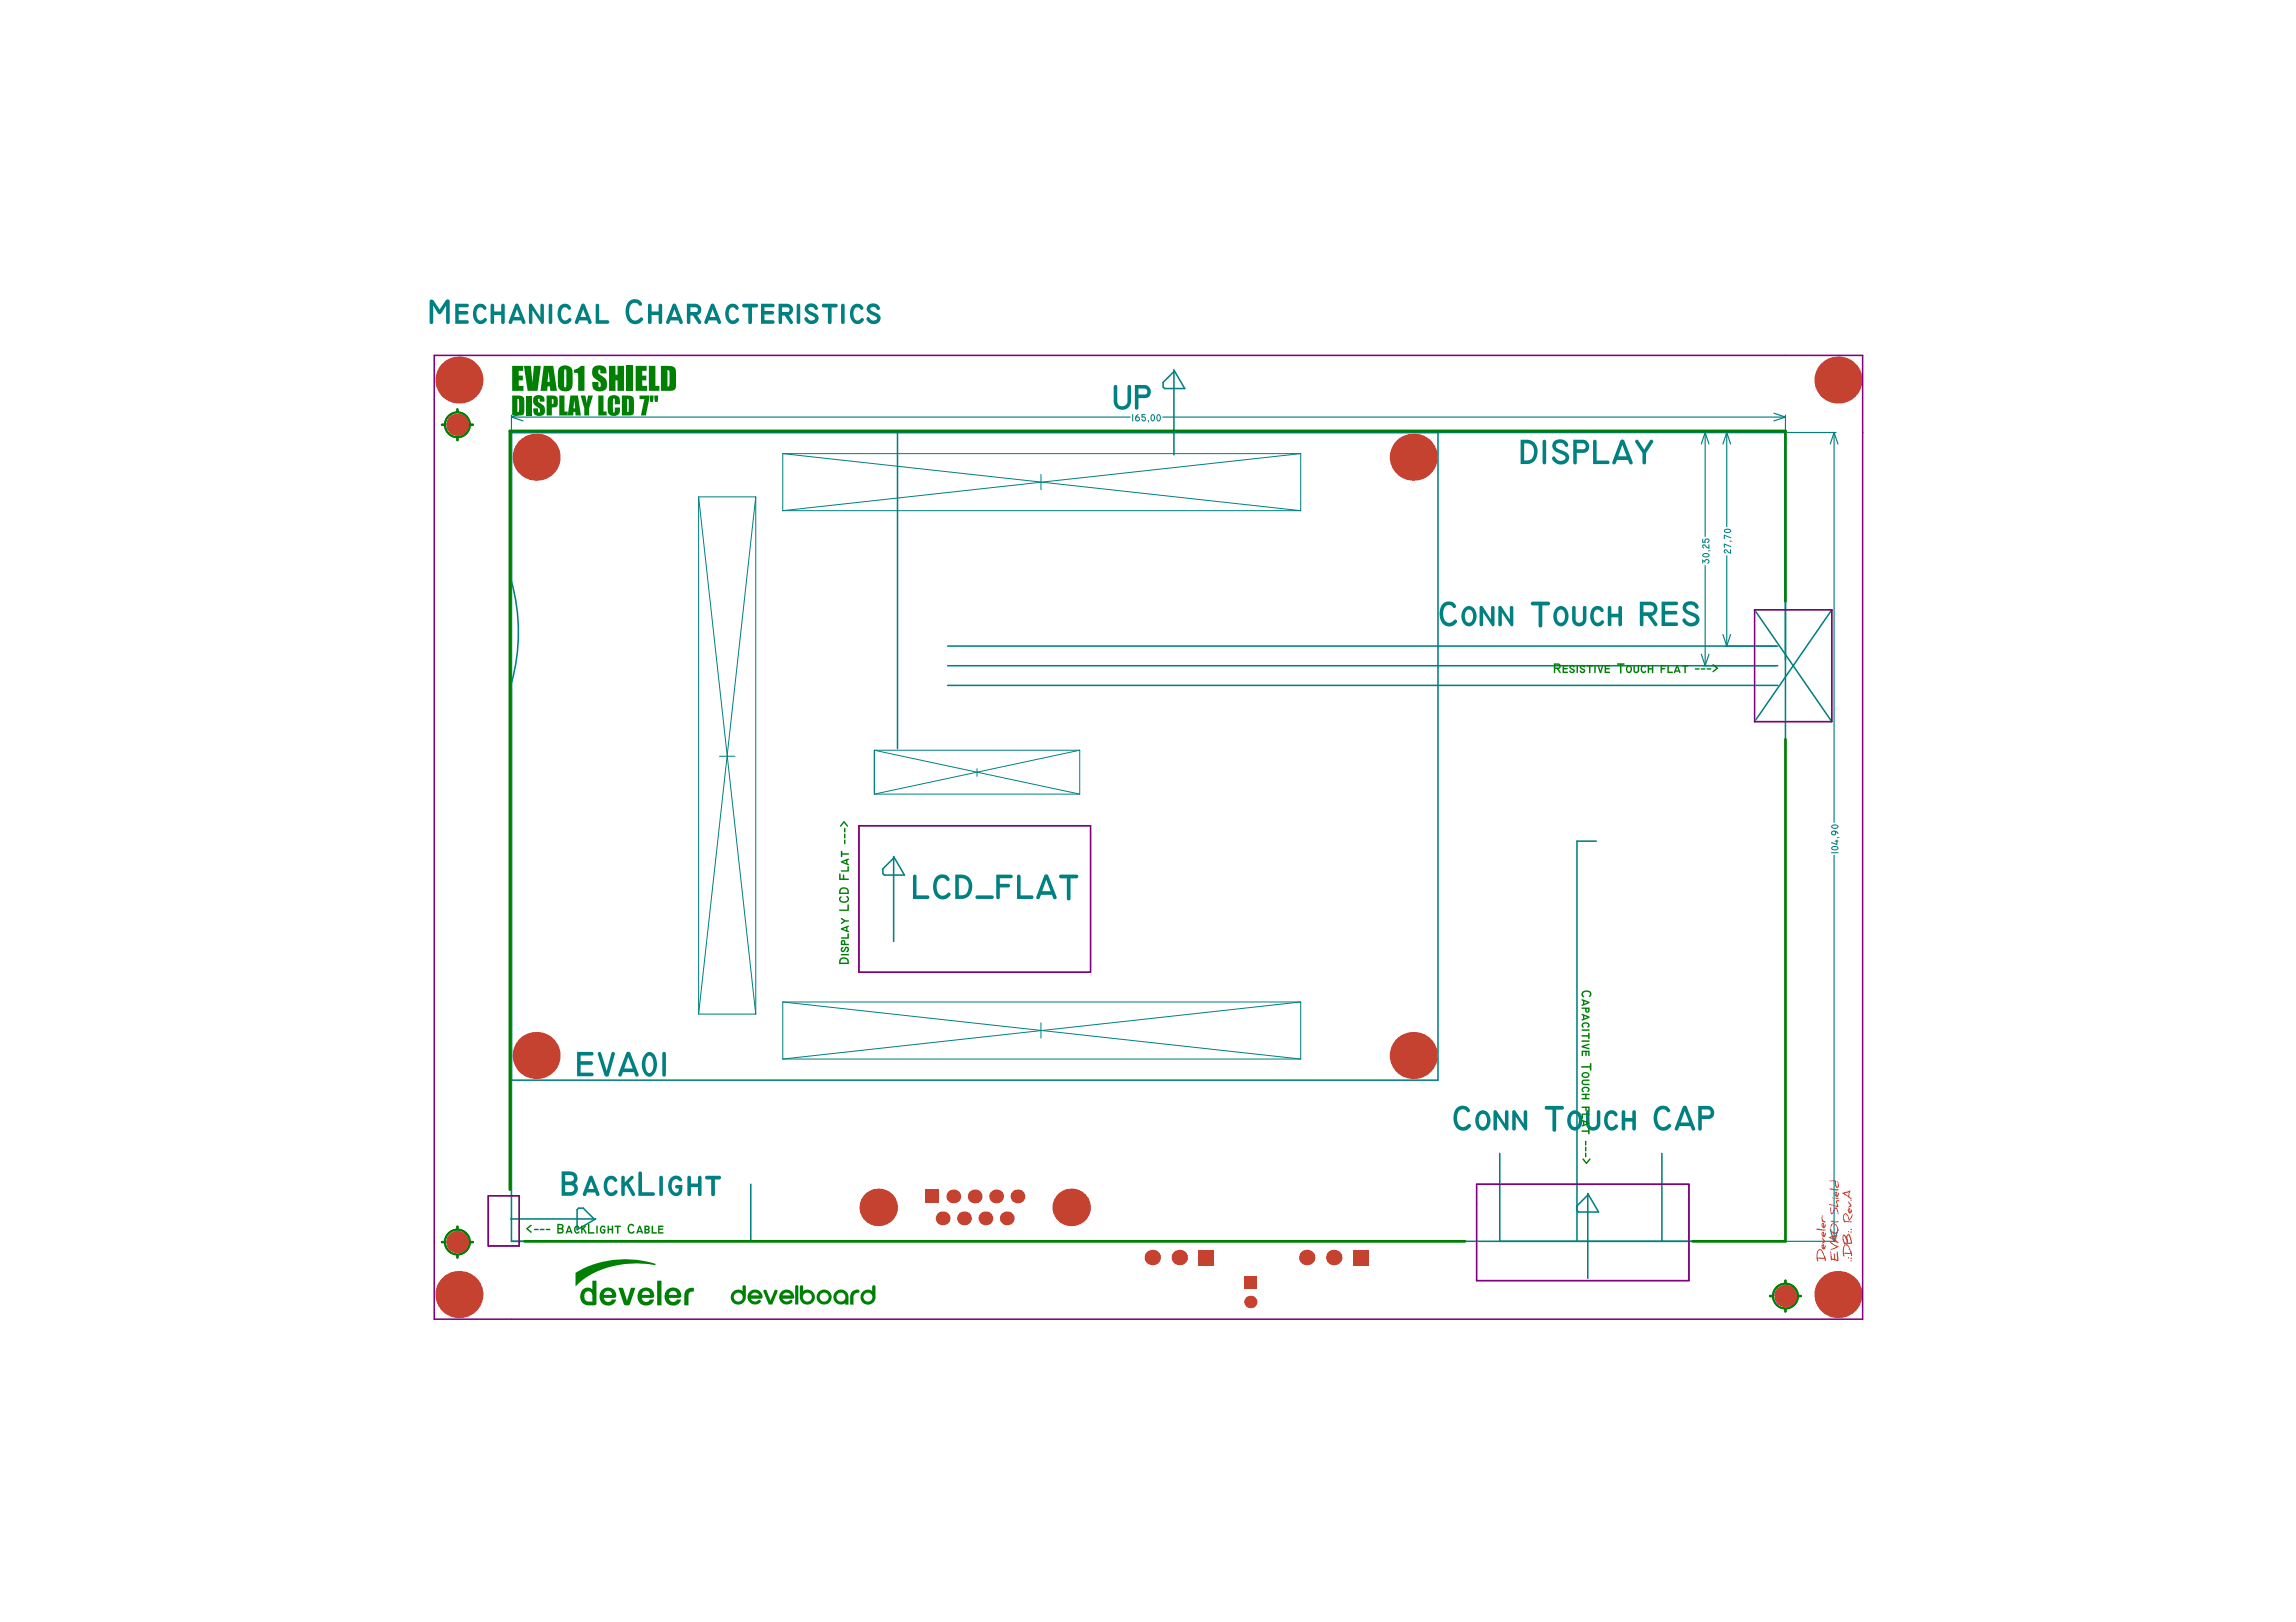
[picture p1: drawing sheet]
<svg xmlns="http://www.w3.org/2000/svg" width="297mm" height="210mm" viewBox="0 0 297 210" stroke-linecap="round" stroke-linejoin="round" font-family="sans-serif">
<path d="M57.2 55h.3M59.2 53v.3M59.2 56.7v.3M60.9 55h.3M59.2 158.7v.3M57.2 160.7h.3M59.2 162.4v.3M60.9 160.7h.3M229 167.7h.3M231 165.7v.3M231 169.4v.3M232.7 167.7h.3" fill="none" stroke="#008000" stroke-width=".3"/>
<g fill="none" stroke="#008000" stroke-width=".25">
<circle cx="59.2" cy="55" r="1.61"/>
<circle cx="59.2" cy="160.7" r="1.61"/>
<circle cx="231" cy="167.7" r="1.61"/>
</g>
<g fill="none" stroke="#008080" stroke-width=".2">
<path d="M66.2 56h164.8v104.6h-164.8zM116.1 56v40.9M151.9 48.1l-1.4 1.4v.6l.2 .2h2.6l-1.4-2.4v11M186 56v83.8h-119.8M227 78.9l10 14.5M237 78.9l-10 14.5M122.6 88.7h107.4M122.6 86.2h107.4M122.6 83.6h107.4M115.6 111l-1.4 1.4v.6l.2 .2h2.6l-1.4-2.4v11M206.5 108.9h-2.5v51.7M66.1 157.7h11l-2.4 1.4v-2.6l.2-.2h.6l1.4 1.4"/>
<path d="M97.1 153.3v7.3M194 149.3v11.3M204 156.6l.2 .2h2.6l-1.4-2.3v10.9M205.4 154.7l-1.4 1.3M215 149.3v11.3"/>
</g>
<g fill="none" stroke="#008080" stroke-width=".15">
<path d="M66.2 53.7v2.1M66.2 54l1.5 .5M66.2 54h80M67.7 53.5l-1.5 .5M150.4 54h80.6M220.3 56h1.7M220.6 56v13.4M220.6 56l.5 1.5M220.6 56l-.5 1.5M223.1 56h7.7M223.4 56v12.2M223.4 56l-.5 1.5"/>
<path d="M223.4 56l.5 1.5M229.5 53.5l1.5 .5M231 53.7v2.1M231 54l-1.5 .5M231.2 56h6.3M237.3 56l.5 1.5M237.3 56l-.5 1.5M237.3 56v50.4M220.6 73.2v13M223.4 71.9v11.7M220.1 84.7l.5 1.5M220.3 86.2h9.5"/>
<path d="M221.1 84.7l-.5 1.5M222.9 82.1l.5 1.5M223.1 83.6h6.7M223.9 82.1l-.5 1.5M237.3 110.7v49.9M236.8 159.1l.5 1.5M237.8 159.1l-.5 1.5M231.2 160.6h6.3"/>
</g>
<g fill="none" stroke="#008080" stroke-width=".13">
<path d="M101.3 58.7v7.4M101.3 58.7h67M101.3 58.7l67 7.4M168.3 58.7v7.4M168.3 58.7l-67 7.4M90.4 64.3v66.9M90.4 64.3h7.4M90.4 64.3l7.4 66.9M97.8 64.3v66.9M97.8 64.3l-7.4 66.9M101.3 66.1h67M134.7 61.4v2"/>
<path d="M93.1 97.9h2M113.1 97.1v5.7M113.1 97.1h26.6M113.1 97.1l26.6 5.7M126.4 99.5v1M139.7 97.1v5.7M139.7 97.1l-26.6 5.7M113.1 102.8h26.6M90.4 131.2h7.4M101.3 129.7v7.4M101.3 129.7h67M101.3 137.1h67"/>
<path d="M101.3 129.7l67 7.4M134.7 132.4v2M168.3 129.7v7.4M168.3 129.7l-67 7.4"/>
</g>
<g fill="#008080">
<path d="M220.2 72.4l.3 .2 .2-.2h.3l.1 .1v.3l-.2 .1 .1-.3-.2-.1h-.1l-.1 .3-.2-.2-.1 .3z"/>
<path d="M221 71.2l.3 .1-.3 .1z"/>
<path d="M220.3 70.5h.2l.5 .4v-.4l.1-.1 .1 .6-.4-.1-.4-.3-.1 .1 .2 .2-.1 .1-.2-.3z"/>
<path d="M220.2 69.8h.1l.1 .3h.1v-.3l.3-.1 .3 .1 .1 .2-.3 .2 .1-.3-.2-.1-.2 .1 .1 .3h-.5z"/>
<path d="M236.9 110.3h.9l.1 .1h-.9z"/>
<path d="M236.9 109l.7 .2v-.3h-.2v-.1h.2v-.2l.3 .2-.2 .1v.4l-.8-.2z"/>
<path d="M237.7 108.3l.3 .1-.3 .1z"/>
<path d="M146.5 53.6l.1 .1v.8h-.1z"/>
<path d="M147.7 53.6h.5l-.1 .1h-.3v.2h.3l.1 .2v.3l-.1 .1h-.3l-.1-.2v-.1l.3 .2 .1-.2-.1-.2-.3 .1z"/>
<path d="M148.5 54.4h.1l-.1 .3z"/>
<path d="M223.1 71.1h.2l.5 .4v-.4h.1l.1 .6-.4-.2-.3-.3-.2 .1 .2 .3h-.1l-.2-.2z"/>
<path d="M223 70.4l.9 .3 .1 .1-.8-.3v.3l-.1 .1z"/>
<path d="M223.8 70l.3 .1h-.3z"/>
<path d="M223 69.2l.9 .3 .1 .1-.8-.2v.3l-.1 .1z"/>
<path d="M144.2 49.9v-.1a.24 .24 0 0 1 .3 .3l.1 2a.66 .66 0 0 0 .7 .5 .66 .66 0 0 0 .6-.7v-1.9a.23 .23 0 0 1 .2-.2 .23 .23 0 0 1 .2 .3v1.9a1.12 1.12 0 0 1-1.1 1 1.12 1.12 0 0 1-1.1-1v-2z"/>
<path d="M74.7 136.1h1.9a.24 .24 0 0 1 .2 .3 .24 .24 0 0 1-.2 .2h-1.5v.7h1.4a.24 .24 0 0 1 .2 .3 .24 .24 0 0 1-.2 .2h-1.4v1h1.5a.24 .24 0 0 1 .2 .3 .24 .24 0 0 1-.2 .2h-1.9z"/>
<path d="M77.4 136.2a.22 .22 0 0 1 .4 .1l.7 2.3 .6-2.3a.23 .23 0 0 1 .3-.2 .23 .23 0 0 1 .1 .3l-.7 2.7a.31 .31 0 0 1-.3 .2 .31 .31 0 0 1-.3-.2l-.9-2.7z"/>
<path d="M85.8 136.2a.24 .24 0 0 1 .2 0 .24 .24 0 0 1 .1 .2v2.7a.23 .23 0 0 1-.2 .2 .23 .23 0 0 1-.2-.2v-2.8z"/>
<path d="M199.6 57a.24 .24 0 0 1 .3-.1 .24 .24 0 0 1 .1 .2v2.8a.23 .23 0 0 1-.2 .2 .23 .23 0 0 1-.2-.2v-2.8z"/>
<path d="M201 57.1l.7-.2h.6l.4 .3 .2 .3-.1 .3h-.3l-.1-.1a.61 .61 0 0 0-.6-.4 .61 .61 0 0 0-.5 .5l.2 .2 1 .5 .4 .3a.98 .98 0 0 1-.3 1.1 .98 .98 0 0 1-1.1 .1 .83 .83 0 0 1-.7-.7l.1-.2a.28 .28 0 0 1 .3 0 .28 .28 0 0 1 .1 .3 .68 .68 0 0 0 .7 .2 .68 .68 0 0 0 .5-.4l-.2-.3-1-.4a.85 .85 0 0 1-.3-1.4z"/>
<path d="M206.2 57l.1-.1a.23 .23 0 0 1 .3 .2v2.5h1.4a.23 .23 0 0 1 .2 .2 .23 .23 0 0 1-.2 .3h-1.9v-3z"/>
<path d="M211.6 57l.2-.1 .1 .1 .8 1.2 .8-1.3h.2l.2 .1-.1 .3-.8 1.3v1.3a.23 .23 0 0 1-.3 .2 .23 .23 0 0 1-.2-.2v-1.3l-.9-1.3z"/>
<path d="M186.6 78.2l.6-.3h.6l.5 .3 .1 .3-.1 .1a.31 .31 0 0 1-.5-.2l-.4-.1-.4 .2-.2 .4-.1 .6 .2 .7 .3 .3h.5l.5-.3 .3 .1-.1 .3-.6 .4a1.28 1.28 0 0 1-1.6-1.3l.1-.9z"/>
<path d="M191.5 78.5l.1-.1 .2 .1 1.1 1.7v-1.6a.23 .23 0 0 1 .2-.2 .23 .23 0 0 1 .3 .3v2.1a.2 .2 0 0 1-.2 .2 .2 .2 0 0 1-.2-.1l-1.1-1.6v1.5a.23 .23 0 0 1-.3 .2 .23 .23 0 0 1-.2-.2z"/>
<path d="M193.9 78.5l.2-.1 .1 .1 1.1 1.7v-1.6a.23 .23 0 0 1 .3-.2 .23 .23 0 0 1 .2 .3v2.1a.2 .2 0 0 1-.2 .2 .2 .2 0 0 1-.2-.1l-1.1-1.6v1.5a.23 .23 0 0 1-.2 .2 .23 .23 0 0 1-.3-.2z"/>
<path d="M198.1 77.9h.2h2a.24 .24 0 0 1 .2 .2 .24 .24 0 0 1-.2 .2h-.8v2.7a.24 .24 0 0 1-.2 .2 .24 .24 0 0 1-.3-.2v-2.7h-.7a.25 .25 0 0 1-.2-.1 .25 .25 0 0 1 0-.3z"/>
<path d="M203.4 78.5a.23 .23 0 0 1 .3-.1 .23 .23 0 0 1 .1 .3v1.5a.47 .47 0 0 0 .5 .4 .47 .47 0 0 0 .5-.5v-1.5a.23 .23 0 0 1 .2-.2 .23 .23 0 0 1 .2 .3v1.5a.92 .92 0 0 1-.9 .9 .92 .92 0 0 1-.9-.9z"/>
<path d="M206 78.7l.4-.2 .3-.1a.58 .58 0 0 1 .7 .7v.1a.33 .33 0 0 1-.5-.3 .61 .61 0 0 0-.6 .2 .61 .61 0 0 0-.1 .7 .69 .69 0 0 0 .5 .8l.4-.2a.23 .23 0 0 1 .4 0 .23 .23 0 0 1-.1 .3 .95 .95 0 0 1-1.1 .3 .95 .95 0 0 1-.6-1l.1-.7z"/>
<path d="M208.1 78.5a.24 .24 0 0 1 .2-.1 .24 .24 0 0 1 .2 .3v.7h.9v-.8a.23 .23 0 0 1 .2-.2 .23 .23 0 0 1 .2 .3v2.1a.23 .23 0 0 1-.2 .2 .23 .23 0 0 1-.2-.2v-.9h-.9v.9a.23 .23 0 0 1-.3 .2 .23 .23 0 0 1-.2-.2z"/>
<path d="M215 77.9h1.9a.24 .24 0 0 1 .2 .2 .24 .24 0 0 1-.2 .2h-1.5v.8h1.4a.24 .24 0 0 1 .2 .2 .24 .24 0 0 1-.2 .2h-1.4v1h1.5a.24 .24 0 0 1 .2 .3 .24 .24 0 0 1-.2 .2h-1.9z"/>
<path d="M217.9 78.1l.6-.3 .7 .1 .3 .2 .2 .4-.1 .3h-.2l-.1-.2a.61 .61 0 0 0-.6-.3 .61 .61 0 0 0-.5 .4l.1 .3 1.1 .4 .3 .3a.98 .98 0 0 1-.2 1.2 .98 .98 0 0 1-1.2 .1 .83 .83 0 0 1-.6-.8v-.1a.28 .28 0 0 1 .3 0 .28 .28 0 0 1 .2 .2 .68 .68 0 0 0 .7 .3 .68 .68 0 0 0 .5-.5l-.3-.3-.9-.4a.85 .85 0 0 1-.3-1.3z"/>
<path d="M78.4 152.4l.3-.2h.4a.58 .58 0 0 1 .7 .7 .33 .33 0 0 1-.5-.2 .61 .61 0 0 0-.6 .2 .61 .61 0 0 0-.2 .6l.1 .1a.69 .69 0 0 0 .5 .7l.4-.2a.23 .23 0 0 1 .4 0 .23 .23 0 0 1-.1 .4 .95 .95 0 0 1-1.1 .2 .95 .95 0 0 1-.6-.9l.1-.8z"/>
<path d="M80.4 152.2a.23 .23 0 0 1 .3 0 .23 .23 0 0 1 .1 .2v.6l.8-.8h.2l.2 .1-.1 .2-.5 .6 .8 1.5-.2 .2-.2-.1-.8-1.3-.2 .2v1a.23 .23 0 0 1-.2 .2 .23 .23 0 0 1-.2-.3v-2.1z"/>
<path d="M82.7 151.7v-.1a.23 .23 0 0 1 .4 .2v2.5h1.4a.23 .23 0 0 1 .2 .2 .23 .23 0 0 1-.2 .3h-1.9v-3z"/>
<path d="M85.4 152.2a.24 .24 0 0 1 .2 0 .24 .24 0 0 1 .2 .2v2.2a.23 .23 0 0 1-.3 .2 .23 .23 0 0 1-.2-.3v-2.1z"/>
<path d="M86.8 152.4l.3-.2 .4-.1a.63 .63 0 0 1 .7 .7l-.2 .1-.4-.3-.4 .1-.2 .3-.1 .6a.72 .72 0 0 0 .6 .7 .42 .42 0 0 0 .3-.5h-.3a.23 .23 0 0 1-.2-.2 .23 .23 0 0 1 .3-.3h.7l-.1 .9a.86 .86 0 0 1-.9 .6 .86 .86 0 0 1-.7-.8l-.1-.8z"/>
<path d="M89 152.2a.24 .24 0 0 1 .3 0 .24 .24 0 0 1 .1 .2v.8h.9v-.8a.23 .23 0 0 1 .2-.2 .23 .23 0 0 1 .3 .2v2.2a.23 .23 0 0 1-.3 .2 .23 .23 0 0 1-.2-.3v-.9h-.9v1a.23 .23 0 0 1-.2 .2 .23 .23 0 0 1-.3-.3v-2.1z"/>
<path d="M91.3 152.2h1.8a.24 .24 0 0 1 .2 .2 .24 .24 0 0 1-.3 .2h-.5v2a.24 .24 0 0 1-.3 .2 .24 .24 0 0 1-.2-.2v-2h-.6a.25 .25 0 0 1-.1-.4z"/>
<path d="M118.2 113.2h.1a.23 .23 0 0 1 .3 .2v2.5h1.4a.23 .23 0 0 1 .2 .2 .23 .23 0 0 1-.2 .2h-1.9v-2.9z"/>
<path d="M121.1 113.5l.5-.3h.7l.5 .4v.2v.1a.31 .31 0 0 1-.5-.2l-.5-.1-.4 .2-.2 .4v.6l.2 .7 .3 .4h.5l.5-.4 .2 .1v.3l-.6 .4a1.28 1.28 0 0 1-1.6-1.3l.1-.9z"/>
<path d="M126.3 115.9h.1h1.9a.23 .23 0 0 1 .3 .2 .23 .23 0 0 1-.3 .2h-1.9a.23 .23 0 0 1-.2-.1 .23 .23 0 0 1 .1-.3z"/>
<path d="M128.9 113.2h1.9a.24 .24 0 0 1 .2 .2 .24 .24 0 0 1-.2 .3h-1.5v.7h1.1a.24 .24 0 0 1 .3 .2 .24 .24 0 0 1-.3 .2h-1.1v1.3a.23 .23 0 0 1-.2 .3 .23 .23 0 0 1-.2-.3z"/>
<path d="M131.6 113.2h.1a.23 .23 0 0 1 .3 .2v2.5h1.5a.23 .23 0 0 1 .2 .2 .23 .23 0 0 1-.2 .2h-1.9v-2.9z"/>
<path d="M137.1 113.3l.2-.1h2a.24 .24 0 0 1 .2 .2 .24 .24 0 0 1-.2 .3h-.8v2.6a.24 .24 0 0 1-.3 .2 .24 .24 0 0 1-.2-.2v-2.6h-.8a.25 .25 0 0 1-.2-.2 .25 .25 0 0 1 .1-.2z"/>
<path d="M55.6 38.8a.31 .31 0 0 1 .5 .1l.8 1.2 .7-1.2a.28 .28 0 0 1 .3-.2 .28 .28 0 0 1 .3 .3v2.7a.23 .23 0 0 1-.3 .2 .23 .23 0 0 1-.2-.2v-2.1l-.6 .9a.29 .29 0 0 1-.5 0l-.6-1v2.2a.23 .23 0 0 1-.2 .2 .23 .23 0 0 1-.2-.2z"/>
<path d="M58.9 39.3h1.5a.23 .23 0 0 1 .3 .2 .23 .23 0 0 1-.3 .3h-1.1v.4h1.1a.23 .23 0 0 1 .2 .3 .23 .23 0 0 1-.2 .2h-1.1v.7h1.1a.23 .23 0 0 1 .3 .3 .23 .23 0 0 1-.3 .2h-1.5z"/>
<path d="M61.5 39.6l.3-.2 .4-.1a.58 .58 0 0 1 .7 .7 .32 .32 0 0 1-.5-.2 .61 .61 0 0 0-.7 .2 .61 .61 0 0 0-.1 .6v.1a.7 .7 0 0 0 .5 .8l.5-.2a.23 .23 0 0 1 .3-.1 .23 .23 0 0 1 0 .4 .93 .93 0 0 1-1.1 .3 .93 .93 0 0 1-.6-.9v-.8z"/>
<path d="M63.5 39.4a.24 .24 0 0 1 .3-.1 .24 .24 0 0 1 .1 .2v.8h.9v-.8a.23 .23 0 0 1 .3-.2 .23 .23 0 0 1 .2 .2v2.2a.23 .23 0 0 1-.2 .2 .23 .23 0 0 1-.3-.2v-.9h-.9v.9a.23 .23 0 0 1-.2 .2 .23 .23 0 0 1-.2-.2z"/>
<path d="M68.5 39.4l.1-.1 .2 .1 1.1 1.7v-1.6a.23 .23 0 0 1 .2-.2 .23 .23 0 0 1 .3 .2v2.2a.2 .2 0 0 1-.2 .2 .2 .2 0 0 1-.2-.1l-1.1-1.7v1.6a.23 .23 0 0 1-.3 .2 .23 .23 0 0 1-.2-.2z"/>
<path d="M71 39.4a.24 .24 0 0 1 .3-.1 .24 .24 0 0 1 .1 .2v2.2a.23 .23 0 0 1-.2 .2 .23 .23 0 0 1-.2-.2z"/>
<path d="M72.5 39.6l.3-.2 .3-.1a.58 .58 0 0 1 .7 .7 .32 .32 0 0 1-.5-.2 .61 .61 0 0 0-.6 .2 .61 .61 0 0 0-.1 .6v.1a.7 .7 0 0 0 .5 .8l.4-.2a.23 .23 0 0 1 .4-.1 .23 .23 0 0 1-.1 .4 .93 .93 0 0 1-1 .3 .93 .93 0 0 1-.6-.9v-.8z"/>
<path d="M77.1 39.4a.23 .23 0 0 1 .3-.1 .23 .23 0 0 1 .1 .2v1.9h1.1a.23 .23 0 0 1 .2 .3 .23 .23 0 0 1-.2 .2h-1.5v-2.4z"/>
<path d="M81.3 39.1l.5-.4 .7 .1 .5 .3 .1 .2-.1 .2a.31 .31 0 0 1-.5-.2l-.4-.1-.4 .2-.2 .4-.1 .6 .2 .7 .3 .3h.5l.5-.3 .3 .1-.1 .3-.6 .4a1.28 1.28 0 0 1-1.6-1.3l.1-1z"/>
<path d="M83.9 39.4a.24 .24 0 0 1 .2-.1 .24 .24 0 0 1 .2 .2v.8h.9v-.8a.23 .23 0 0 1 .2-.2 .23 .23 0 0 1 .3 .2v2.2a.23 .23 0 0 1-.3 .2 .23 .23 0 0 1-.2-.2v-.9h-.9v.9a.23 .23 0 0 1-.2 .2 .23 .23 0 0 1-.3-.2z"/>
<path d="M94.1 39.6l.4-.2 .3-.1a.58 .58 0 0 1 .7 .7 .33 .33 0 0 1-.5-.2 .61 .61 0 0 0-.6 .2 .61 .61 0 0 0-.1 .6v.1a.7 .7 0 0 0 .5 .8l.4-.2a.23 .23 0 0 1 .4-.1 .23 .23 0 0 1-.1 .4 .93 .93 0 0 1-1 .3 .93 .93 0 0 1-.6-.9v-.8z"/>
<path d="M96.1 39.4l1.8-.1a.24 .24 0 0 1 .2 .3 .24 .24 0 0 1-.3 .2h-.5v1.9a.24 .24 0 0 1-.3 .2 .24 .24 0 0 1-.2-.2v-1.9h-.6a.25 .25 0 0 1-.1-.4z"/>
<path d="M98.5 39.3h1.5a.23 .23 0 0 1 .2 .2 .23 .23 0 0 1-.2 .3h-1.1v.4h1a.23 .23 0 0 1 .2 .3 .23 .23 0 0 1-.2 .2h-1v.7h1.1a.23 .23 0 0 1 .2 .3 .23 .23 0 0 1-.2 .2h-1.5z"/>
<path d="M103.1 39.4a.24 .24 0 0 1 .3-.1 .24 .24 0 0 1 .1 .2v2.2a.23 .23 0 0 1-.2 .2 .23 .23 0 0 1-.2-.2z"/>
<path d="M104.3 39.5l.5-.2h.6l.3 .4 .1 .2-.1 .2a.33 .33 0 0 1-.4-.3l-.3-.1a.33 .33 0 0 0-.4 .2 .33 .33 0 0 0 .3 .4l.3 .1a.77 .77 0 0 1 .7 1 .77 .77 0 0 1-1 .5 .77 .77 0 0 1-.8-.7v-.1a.25 .25 0 0 1 .3-.1 .25 .25 0 0 1 .2 .3 .48 .48 0 0 0 .5 .2 .48 .48 0 0 0 .3-.4l-1-.6a.66 .66 0 0 1-.1-1z"/>
<path d="M106.4 39.4l1.8-.1a.24 .24 0 0 1 .2 .3 .24 .24 0 0 1-.3 .2h-.5v1.9a.24 .24 0 0 1-.3 .2 .24 .24 0 0 1-.2-.2v-1.9h-.6a.25 .25 0 0 1-.1-.4z"/>
<path d="M108.9 39.4a.24 .24 0 0 1 .2-.1 .24 .24 0 0 1 .2 .2v2.2a.23 .23 0 0 1-.3 .2 .23 .23 0 0 1-.2-.2z"/>
<path d="M110.3 39.6l.3-.2 .3-.1a.58 .58 0 0 1 .7 .7 .32 .32 0 0 1-.5-.2 .61 .61 0 0 0-.6 .2 .61 .61 0 0 0-.1 .6v.1a.7 .7 0 0 0 .5 .8l.4-.2a.23 .23 0 0 1 .4-.1 .23 .23 0 0 1-.1 .4 .93 .93 0 0 1-1 .3 .93 .93 0 0 1-.6-.9v-.8z"/>
<path d="M112.3 39.5l.5-.2h.6l.4 .5-.1 .3a.34 .34 0 0 1-.4-.3l-.2-.1a.33 .33 0 0 0-.5 .2 .33 .33 0 0 0 .4 .4l.2 .1a.77 .77 0 0 1 .7 1 .77 .77 0 0 1-1 .5 .77 .77 0 0 1-.8-.7v-.1a.25 .25 0 0 1 .3-.1 .25 .25 0 0 1 .2 .3 .48 .48 0 0 0 .5 .2 .48 .48 0 0 0 .3-.4l-1-.6a.66 .66 0 0 1-.1-1z"/>
<path d="M188.4 143.4l.6-.3h.6l.5 .4 .1 .2-.1 .2a.31 .31 0 0 1-.5-.2l-.4-.1-.4 .2-.2 .3-.1 .6 .2 .8 .3 .3h.5l.5-.4 .3 .1-.1 .3-.6 .5a1.28 1.28 0 0 1-1.6-1.4l.1-.9z"/>
<path d="M193.3 143.7h.1l.2 .1 1.1 1.6v-1.5a.23 .23 0 0 1 .2-.2 .23 .23 0 0 1 .3 .2v2.2a.2 .2 0 0 1-.2 .2 .2 .2 0 0 1-.2-.1l-1.1-1.7v1.6a.23 .23 0 0 1-.3 .2 .23 .23 0 0 1-.2-.2z"/>
<path d="M195.7 143.7h.2l.1 .1 1.1 1.6v-1.5a.23 .23 0 0 1 .3-.2 .23 .23 0 0 1 .2 .2v2.2a.2 .2 0 0 1-.2 .2 .2 .2 0 0 1-.2-.1l-1.1-1.7v1.6a.23 .23 0 0 1-.2 .2 .23 .23 0 0 1-.3-.2z"/>
<path d="M199.9 143.2l.2-.1h2a.24 .24 0 0 1 .2 .3 .24 .24 0 0 1-.2 .2h-.8v2.6a.24 .24 0 0 1-.2 .3 .24 .24 0 0 1-.3-.3v-2.6h-.7a.25 .25 0 0 1-.2-.2 .25 .25 0 0 1 0-.2z"/>
<path d="M205.2 143.7a.23 .23 0 0 1 .3 0 .23 .23 0 0 1 .1 .2v1.5a.47 .47 0 0 0 .5 .5 .47 .47 0 0 0 .5-.5v-1.5a.23 .23 0 0 1 .2-.2 .23 .23 0 0 1 .2 .2v1.5a.92 .92 0 0 1-.9 .9 .92 .92 0 0 1-.9-.9z"/>
<path d="M207.8 143.9l.4-.2h.3a.58 .58 0 0 1 .7 .7 .32 .32 0 0 1-.5-.2 .61 .61 0 0 0-.6 .2 .61 .61 0 0 0-.1 .6v.1a.7 .7 0 0 0 .5 .8l.4-.3a.23 .23 0 0 1 .4 0 .23 .23 0 0 1-.1 .4 .93 .93 0 0 1-1 .2 .93 .93 0 0 1-.6-.8v-.8z"/>
<path d="M209.9 143.7a.24 .24 0 0 1 .2 0 .24 .24 0 0 1 .2 .2v.8h.9v-.8a.23 .23 0 0 1 .2-.2 .23 .23 0 0 1 .2 .2v2.2a.23 .23 0 0 1-.2 .2 .23 .23 0 0 1-.2-.2v-1h-.9v1a.23 .23 0 0 1-.3 .2 .23 .23 0 0 1-.2-.2z"/>
<path d="M214.3 143.4l.6-.3h.6l.5 .4 .1 .2-.1 .2a.31 .31 0 0 1-.5-.2l-.4-.1-.4 .2-.2 .3-.1 .6 .2 .8 .3 .3h.5l.5-.4 .3 .1-.1 .3-.6 .5a1.28 1.28 0 0 1-1.6-1.4l.1-.9z"/>
<path d="M220.3 71.7l.3-.1h.3l.2 .1 .1 .2-.3 .2h-.4l-.3-.2zM220.4 71.8v.1l.2 .1 .4-.1-.2-.2z"/>
<path d="M237 109.6l.2-.1h.4l.2 .1 .1 .2-.3 .2h-.4l-.3-.2zM237.1 109.7v.1l.2 .1 .4-.1-.2-.2z"/>
<path d="M237 107.6l.5-.1 .2 .1 .2 .3h-.1l-.3-.2v.3l-.4 .1-.2-.2zM237 107.8a.2 .2 0 0 0 .4 0 .2 .2 0 0 0-.4 0z"/>
<path d="M237 106.8l.2-.1h.4l.2 .1 .1 .2-.3 .2-.4 .1-.3-.3zM237.1 106.9v.1l.2 .1 .4-.1-.2-.2z"/>
<path d="M147 53.7l.3-.1v.1l-.3 .2h.3l.2 .2-.1 .3-.2 .1h-.2l-.1-.2v-.3zM147 54.2a.19 .19 0 0 0 .3 0 .19 .19 0 0 0-.3 0z"/>
<path d="M149 53.7l.2-.1 .2 .3v.4l-.2 .2h-.2l-.1-.3v-.3zM149.1 53.8l-.1 .3 .1 .3 .2-.1v-.3l-.1-.2z"/>
<path d="M149.7 53.7l.3-.1 .2 .3-.1 .4-.2 .2h-.2l-.1-.3zM149.8 53.8l-.1 .3 .2 .3 .1-.1v-.3v-.2z"/>
<path d="M223.1 68.5l.2-.1h.4l.2 .2 .1 .1-.3 .3h-.4l-.3-.2zM223.2 68.6v.2l.2 .1 .4-.2-.2-.1z"/>
<path d="M146.8 49.8l1.6 .1 .3 .3 .2 .4-.1 .5-.3 .3-.3 .1h-.9v1.3a.23 .23 0 0 1-.3 .2 .23 .23 0 0 1-.2-.2zM147.3 50.3v.8h.8a.39 .39 0 0 0 .3-.5 .39 .39 0 0 0-.4-.3z"/>
<path d="M81.1 136.2a.29 .29 0 0 1 .4 .1l1.1 2.9-.1 .1h-.3l-.2-.6h-1.4l-.2 .5a.23 .23 0 0 1-.3 .1 .23 .23 0 0 1-.1-.3zM81.3 136.8l-.5 1.5h1z"/>
<path d="M83.5 136.4a.84 .84 0 0 1 .9-.1 .84 .84 0 0 1 .5 .7l.1 .9-.3 .9a.78 .78 0 0 1-.8 .5 .78 .78 0 0 1-.7-.6l-.1-.5v-.8l.1-.5zM83.8 136.7l-.3 .5v.8a.93 .93 0 0 0 .5 .9l.2-.1 .2-.3 .1-.9a.92 .92 0 0 0-.5-1z"/>
<path d="M196.7 56.9h1a1.64 1.64 0 0 1 .8 2.8l-.6 .3-1.2 .1zM197.2 57.4v2.2h.5a1.19 1.19 0 0 0 .6-1.7l-.1-.3-.3-.2z"/>
<path d="M203.5 56.9l1.6 .1 .3 .3 .2 .3-.1 .6-.2 .3-.4 .1h-.9v1.3a.23 .23 0 0 1-.2 .2 .23 .23 0 0 1-.3-.2zM204 57.4v.7h.8a.39 .39 0 0 0 .3-.4 .39 .39 0 0 0-.3-.3z"/>
<path d="M209.7 57a.29 .29 0 0 1 .4 0l1.1 3-.1 .1h-.3l-.2-.6h-1.4l-.2 .5a.23 .23 0 0 1-.3 .1 .23 .23 0 0 1-.1-.3zM209.9 57.6l-.5 1.5h1z"/>
<path d="M189.4 78.7a.93 .93 0 0 1 1.1-.2 .93 .93 0 0 1 .5 1v.6l-.2 .6a.92 .92 0 0 1-1.1 .3 .92 .92 0 0 1-.6-.9v-.8zM189.7 79l-.1 .4-.1 .4a.67 .67 0 0 0 .6 .8l.4-.3 .1-.6a.59 .59 0 0 0-.7-.8z"/>
<path d="M201.3 78.7a.93 .93 0 0 1 1.1-.2 .93 .93 0 0 1 .5 1v.6l-.2 .6a.92 .92 0 0 1-1.1 .3 .92 .92 0 0 1-.6-.9v-.8zM201.6 79l-.1 .4-.1 .4a.67 .67 0 0 0 .6 .8l.3-.3 .2-.6a.59 .59 0 0 0-.7-.8z"/>
<path d="M212.1 77.9h1.8l.3 .3 .2 .5a.92 .92 0 0 1-.7 1l.7 1v.3h-.2h-.2l-.9-1.3h-.5v1.1a.23 .23 0 0 1-.2 .2 .23 .23 0 0 1-.3-.2zM212.6 78.3v.9h1.1a.47 .47 0 0 0 .3-.5 .47 .47 0 0 0-.5-.4z"/>
<path d="M72.7 151.6h1.1l.6 .2 .2 .3 .1 .4-.1 .4-.2 .2a.9 .9 0 0 1 .3 1.1 .9 .9 0 0 1-1 .5h-1zM73.1 152.1v.8h.6a.43 .43 0 0 0 .6-.4 .43 .43 0 0 0-.6-.4zM73.1 153.4v.9h.6a.46 .46 0 0 0 .6-.5 .46 .46 0 0 0-.6-.4z"/>
<path d="M76.3 152.2l.2-.1 .2 .2 .9 2.2-.1 .2a.24 .24 0 0 1-.4-.1l-.1-.3h-1l-.2 .4-.1 .1-.3-.2zM76.5 152.9l-.4 1h.7z"/>
<path d="M123.6 113.2h1a1.64 1.64 0 0 1 .7 2.8l-.6 .3h-1.1zM124 113.7v2.2h.6a1.19 1.19 0 0 0 .6-1.8l-.2-.2-.3-.2z"/>
<path d="M135.2 113.2a.29 .29 0 0 1 .4 .1l1.1 2.9-.2 .2-.2-.1-.2-.5h-1.4l-.2 .4a.23 .23 0 0 1-.3 .2 .23 .23 0 0 1-.1-.3zM135.4 113.8l-.6 1.5h1.1z"/>
<path d="M66.7 39.4l.2-.1 .2 .1 .9 2.2-.1 .3a.24 .24 0 0 1-.4-.1l-.1-.3h-1l-.2 .3-.1 .1-.3-.1zM66.9 40l-.4 1h.8z"/>
<path d="M75.2 39.4l.2-.1 .3 .1 .8 2.2v.3a.24 .24 0 0 1-.4-.1l-.1-.3h-1.1l-.1 .3-.1 .1-.3-.1zM75.4 40l-.3 1h.7z"/>
<path d="M87 39.4l.2-.1 .3 .1 .8 2.2v.3a.24 .24 0 0 1-.4-.1l-.1-.3h-1.1l-.1 .3-.1 .1-.3-.1zM87.2 40l-.3 1h.7z"/>
<path d="M88.9 39.3l1.3 .1 .4 .2 .1 .3-.1 .6-.4 .3 .5 .8v.2l-.2 .1h-.2l-.7-1.1h-.3v.9a.23 .23 0 0 1-.2 .2 .23 .23 0 0 1-.2-.2zM89.3 39.8v.6h.8l.2-.2a.31 .31 0 0 0-.3-.4z"/>
<path d="M92 39.4l.2-.1 .2 .1 .9 2.2-.1 .3a.24 .24 0 0 1-.4-.1l-.1-.3h-1l-.2 .3-.1 .1-.3-.1zM92.2 40l-.4 1h.8z"/>
<path d="M100.7 39.3l1.4 .1 .3 .2 .2 .3-.1 .6-.4 .3 .5 .8v.2l-.2 .1h-.2l-.7-1.1h-.3v.9a.23 .23 0 0 1-.3 .2 .23 .23 0 0 1-.2-.2zM101.2 39.8v.6h.8l.1-.2a.31 .31 0 0 0-.3-.4z"/>
<path d="M191.2 144a.93 .93 0 0 1 1.1-.2 .93 .93 0 0 1 .5 .9v.7l-.2 .5a.92 .92 0 0 1-1.1 .3 .92 .92 0 0 1-.6-.9v-.7zM191.5 144.3l-.1 .3-.1 .4a.62 .62 0 0 0 .7 .8l.3-.2 .1-.7a.59 .59 0 0 0-.7-.7z"/>
<path d="M203.1 144a.93 .93 0 0 1 1.1-.2 .93 .93 0 0 1 .5 .9v.7l-.2 .5a.92 .92 0 0 1-1.1 .3 .92 .92 0 0 1-.6-.9v-.7zM203.4 144.3l-.1 .3-.1 .4a.62 .62 0 0 0 .7 .8l.2-.2 .2-.7a.59 .59 0 0 0-.7-.7z"/>
<path d="M217.8 143.2a.29 .29 0 0 1 .4 0l1.1 3-.2 .1h-.2l-.2-.6h-1.4l-.2 .5a.23 .23 0 0 1-.3 .1 .23 .23 0 0 1-.1-.3zM218 143.8l-.6 1.5h1.1z"/>
<path d="M219.7 143.1l1.6 .1 .3 .3 .2 .3-.1 .6-.3 .3-.3 .1h-.9v1.3a.23 .23 0 0 1-.3 .2 .23 .23 0 0 1-.2-.2zM220.2 143.6v.7h.8a.39 .39 0 0 0 .3-.4 .39 .39 0 0 0-.4-.3z"/>
</g>
<path d="M66.2 75.2a24.6 24.6 0 0 1 0 13.2" fill="none" stroke="#008080" stroke-width=".2"/>
<path d="M227 78.9h10v14.5h-10zM111.1 106.9h30v18.9h-30zM63.2 154.8h4v6.4h-4zM191 153.3h27.5v12.4h-27.5z" fill="none" stroke="#808080" stroke-width=".13"/>
<g fill="#c64230">
<path d="M236.9 161.8l.1 1 .3 .1v-.7l.1 .7 .3 .1-.1-.9 .1-.1 .1 1.2h-.5l-.3-.2-.1 .1z"/>
<path d="M236.8 160.7l.5 .3 .5 .2 .1 .1-1 .5v-.1l.7-.4-.6-.3z"/>
<path d="M236.9 158l1 .1-.4 .1-.6-.1z"/>
<path d="M236.8 156.2l.1 .1 .1 .7 .4-.7h.2l.2 .5 .1 .4h-.1l-.3-.8-.4 .6-.1 .2-.1-.1z"/>
<path d="M236.6 155.8l1.1 .2-.2-.6 .2-.1 .2 .1-.2 .1 .1 .7-1.1-.3z"/>
<path d="M236.7 153.8l1.2 .2-.4 .1-.7-.1-.1-.1z"/>
<path d="M236.7 152.8h.9l-.1 .5 .2 .3 .1-.2v-.5l.1 .4v.3l-.2 .1-.2-.1-.1-.7h-.7z"/>
<path d="M238.6 157.1l.2-.1 .2 .1 .3 .7 .4-.7-.1 .5-.4 .4-.3-.8-.2-.1-.1 .3 .1 .6 .8 .1v.1h-.9l-.2-.6z"/>
<path d="M239.1 155.5l.5 .5-.4 .3-.1-.1 .3-.2z"/>
<path d="M235.7 160.2l.5 .5-.4 .2h-.1l.3-.2z"/>
<path d="M235 159l1.2 .2-.4 .1-.7-.1-.1-.1z"/>
<path d="M235.7 157.3h.1v.6l.4 .1-.1 .2-.3-.1-.2-.3z"/>
<path d="M236.7 160.1l1-.3-.2 .7 .4 .3-.2 .1-.2-.1-.9-.6zM236.9 160.2l.5 .3 .1-.5z"/>
<path d="M237 158.4h.4l.4 .4v.5v.2l-.3 .2-.3-.1-.3-.2-.1-.5zM237 158.5l-.1 .4 .1 .4 .2 .2h.4l.1-.3-.2-.6-.2-.2z"/>
<path d="M237 155a.1 .1 0 0 1 .2 0 .1 .1 0 0 1-.2 0zM237.4 155h.5l-.2 .1z"/>
<path d="M237.4 154.3l.3-.1v.5l.1-.4 .1 .1v.3l-.2 .2h-.1l-.2-.2zM237.5 154.4l.1 .3v-.3z"/>
<path d="M239 162.8a.1 .1 0 0 1 .2 0 .1 .1 0 0 1-.2 0zM239.4 162.8a.1 .1 0 0 1 .2 0 .1 .1 0 0 1-.2 0z"/>
<path d="M238.6 161.1l.3-.1 .3 .3 .4 .8v.4h-.1l-.1-.2-.8-.1v.3l-.1 .1-.1-.9zM239.3 161.4l.1 .2zM238.7 161.2l-.1 .4v.6l.8-.1-.3-.8-.2-.1z"/>
<path d="M238.4 159.8h.2l.3 .3 .2-.4 .2 .1 .2 .5 .1 .6h-.8l-.1 .2h-.1l-.2-.9zM238.5 159.9v.3a.47 .47 0 0 0 .2 .6h.2l-.2-.6zM239.1 159.9l-.1 .3 .1 .6h.3l-.1-.7z"/>
<path d="M239 159.4a.1 .1 0 0 1 .2 0 .1 .1 0 0 1-.2 0zM239.4 159.4a.1 .1 0 0 1 .2 0 .1 .1 0 0 1-.2 0z"/>
<path d="M239.1 156.4h.3v.4l.1-.3h.1v.3l-.2 .2h-.1l-.2-.2zM239.2 156.5l.1 .3v-.3z"/>
<path d="M238.4 154.4l1-.3-.2 .7 .4 .3-.2 .1-.2-.2-.9-.5zM238.6 154.4l.5 .3 .1-.4z"/>
<path d="M235.2 161.8l.4-.2 .2 .3 .4 .8v.5l-.1-.1-.1-.2-.8-.1v.4h-.1l-.1-.9zM235.9 162.1l.1 .1zM235.3 161.9l-.1 .2v.7l.8-.1-.3-.8-.2-.1z"/>
<path d="M235.7 161.1l.3-.1v.5l.1-.4 .1 .1v.3l-.2 .2h-.1l-.2-.2zM235.8 161.2l.1 .3v-.3z"/>
<path d="M235.7 159.5l.3-.1v.5l.1-.4 .1 .1v.3l-.2 .2h-.1l-.2-.2zM235.8 159.6l.1 .3v-.3z"/>
<path d="M235.7 158.3h.3v.4l.1-.3 .1 .1v.2l-.2 .2h-.1l-.2-.1zM235.8 158.4l.1 .3v-.2z"/>
<circle cx="239.5" cy="163.1" r=".09"/>
<circle cx="239.5" cy="159.1" r=".09"/>
<circle cx="239.5" cy="155.3" r=".09"/>
<circle cx="161.8" cy="168.5" r=".8"/>
<circle cx="127.5" cy="157.7" r=".89"/>
<circle cx="123.3" cy="154.8" r=".89"/>
<circle cx="131.6" cy="154.8" r=".89"/>
<circle cx="124.7" cy="157.7" r=".89"/>
<circle cx="69.4" cy="136.6" r="3"/>
<circle cx="126.1" cy="154.8" r=".89"/>
<circle cx="152.6" cy="162.7" r="1"/>
<circle cx="149.1" cy="162.7" r="1"/>
<circle cx="169.1" cy="162.7" r="1"/>
<circle cx="172.6" cy="162.7" r="1"/>
<circle cx="182.8" cy="136.6" r="3"/>
<circle cx="69.4" cy="59.2" r="3"/>
<circle cx="182.8" cy="59.2" r="3"/>
<circle cx="122" cy="157.7" r=".89"/>
<circle cx="130.3" cy="157.7" r=".89"/>
<circle cx="128.9" cy="154.8" r=".89"/>
<circle cx="237.8" cy="167.5" r="3"/>
<circle cx="237.8" cy="49.2" r="3"/>
<circle cx="113.6" cy="156.2" r="2.43"/>
<circle cx="138.6" cy="156.2" r="2.43"/>
<circle cx="59.4" cy="167.5" r="3"/>
<circle cx="59.4" cy="49.2" r="3"/>
<circle cx="59.2" cy="160.7" r="1.45"/>
<circle cx="59.2" cy="55" r="1.45"/>
<circle cx="231" cy="167.7" r="1.45"/>
</g>
<g fill="#c64230">
<path d="M161 165.2h1.6v1.6h-1.6z" fill-rule="evenodd"/>
<path d="M155.1 161.7h2v2h-2z" fill-rule="evenodd"/>
<path d="M175 161.7h2v2h-2z" fill-rule="evenodd"/>
<path d="M119.7 153.9h1.8v1.8h-1.8z" fill-rule="evenodd"/>
</g>
<path d="M74.5 164.7l1-.6 1.2-.5 2.7-.6h1.5h1.5l2.4 .6v.1l-.9-.1-1.6-.1-1.5 .1-2.1 .4-1.3 .5-1.1 .5-1 .7-.8 .8z" fill="#008000"/>
<path d="M227 78.9h10v14.5h-10zM111.1 106.9h30v18.9h-30zM63.2 154.8h4v6.4h-4zM191 153.3h27.5v12.4h-27.5z" fill="none" stroke="#808080" stroke-width=".13"/>
<path d="M57.2 55h.3M59.2 53v.3M59.2 56.7v.3M60.9 55h.3M59.2 158.7v.3M57.2 160.7h.3M59.2 162.4v.3M60.9 160.7h.3M229 167.7h.3M231 165.7v.3M231 169.4v.3M232.7 167.7h.3" fill="none" stroke="#008000" stroke-width=".3"/>
<path d="M231 77.8v-22h-165v98.2M231 95.7v64.9h-12M67.9 160.6h121.6" fill="none" stroke="#008000" stroke-width=".35"/>
<g fill="#008000">
<path d="M108.8 123.5h.9l.1 .1h-.1h-.8z"/>
<path d="M108.9 122.6l.1-.1 .1 .1-.2 .3 .2 .1 .3-.4 .2-.1 .2 .2v.3l-.2 .2h-.1l.2-.3-.2-.2-.2 .4-.3 .1-.2-.2z"/>
<path d="M108.8 121.3h.8v-.5h.2v.7h-.9z"/>
<path d="M108.8 118.8l.6 .3h.4v.1l-.5 .1-.5 .3v-.2l.4-.2-.4-.3z"/>
<path d="M108.6 117.7h1v-.6h.2v.8h-1.2z"/>
<path d="M108.6 116.1l.2-.1 .1 .1-.2 .2 .1 .2 .5 .1 .3-.2-.1-.4 .1-.1 .2 .3v.3l-.4 .3h-.5l-.3-.3z"/>
<path d="M108.6 113.1h.1v.6h.3v-.4l.1-.1h.1v.5h.6v.1l-1.2 .1z"/>
<path d="M108.8 112.6h.8v-.5h.2v.7h-.9z"/>
<path d="M108.8 110.1h.2v.3h.7l.1 .1-.8 .1v.3h-.2z"/>
<path d="M109.2 108.7h.2l-.1 .6-.1-.1z"/>
<path d="M109.2 107.9l.2 .1-.1 .5-.1-.1z"/>
<path d="M109.2 107.2h.2l-.1 .5h-.1z"/>
<path d="M109.1 106.3h.2l.4 .5v.2l-.1-.1-.4-.4-.4 .5-.1-.1z"/>
<path d="M204.7 128.4l.4-.2h.5l.3 .3-.1 .4-.2 .1 .1-.3-.1-.2-.2-.1h-.3l-.3 .2 .1 .4-.1 .1-.2-.4z"/>
<path d="M204.7 132.4l.3-.1h.4l.2 .2v.3l-.2 .2v-.4l-.4-.1-.2 .1 .1 .3-.1 .1-.2-.3z"/>
<path d="M204.6 133.2h1l.1 .1-.1 .1h-.9z"/>
<path d="M204.6 134h.9v-.3h.1v.7h-.1v-.3h-.8z"/>
<path d="M204.6 134.7l1-.1 .1 .1-.1 .1h-.9z"/>
<path d="M204.6 135.4l1-.3v.1l-.7 .2 .7 .2 .1 .1-.1 .1-.9-.3z"/>
<path d="M204.6 136h1.1l-.1 .6h-.1v-.4h-.2v.4h-.1h-.1v-.4h-.3v.4l-.1 .1z"/>
<path d="M204.6 138h1.1v-.4h.1l.1 .9h-.2v-.3h-1.1z"/>
<path d="M204.7 139.8l.2-.1h.7v.2h-.7l-.1 .2 .1 .1 .7 .1v.1h-.8l-.2-.3z"/>
<path d="M204.7 140.8l.3-.2 .4 .1 .2 .2v.3l-.2 .1v-.4l-.4-.1-.2 .2 .1 .3h-.1l-.2-.2z"/>
<path d="M204.6 141.6h1v.1h-.3v.4h.3v.1h-1l.1-.1h.4v-.4h-.5z"/>
<path d="M204.6 143.2h1.1l-.1 .7h-.1v-.5h-.2v.3l-.1 .1-.1-.1v-.3h-.4z"/>
<path d="M204.6 144.1h1l.1 .1-.1 .1h-.8v.4l-.1 .1-.1-.1z"/>
<path d="M204.6 146.3h.9v-.3h.1v.7h-.1v-.2h-.8z"/>
<path d="M205.1 147.7h.1v.5h-.1z"/>
<path d="M205.1 148.4l.1 .1v.5l-.1-.1z"/>
<path d="M205.1 149.2h.1v.6l-.1-.1z"/>
<path d="M204.7 149.9h.2l.3 .5 .4-.5 .2 .1-.5 .6-.6-.5z"/>
<path d="M80 166.7h.6l.5 1.6 .5-1.6h.6l-.8 2.2h-.4l-.3-.1z"/>
<path d="M85 165.7l.6 .1-.1 3.1h-.5z"/>
<path d="M88.8 166.9l.4-.2h.5l.1 .4h-.3a.44 .44 0 0 0-.4 .5v1.3h-.5l-.1-1.4z"/>
<path d="M68.1 158.9l.7-.4v.1l-.5 .4 .5 .4v.1h-.1l-.6-.4z"/>
<path d="M69.1 159h.5l.1 .1-.1 .1h-.4z"/>
<path d="M69.9 159h.5v.1v.1h-.5z"/>
<path d="M70.6 159h.5l.1 .1-.1 .1h-.4z"/>
<path d="M74.4 158.7l.3-.1 .3 .2-.1 .1-.3-.1-.1 .2 .1 .4h.4l-.2 .2h-.2l-.3-.2v-.3z"/>
<path d="M75.2 158.6l.2 .1v.2l.3-.3 .1 .1-.2 .3 .3 .5v.1h-.2l-.3-.5-.1 .5h-.1z"/>
<path d="M76.1 158.4l.1 .1v1h.7v.1h-.8z"/>
<path d="M77.2 158.6l.1 .1v.9l-.1 .1-.1-.1z"/>
<path d="M77.7 158.7l.4-.1 .2 .2-.1 .1-.3-.1-.1 .2v.3l.2 .2 .1-.1 .1-.1-.2-.1v-.1h.3v.3l-.2 .2h-.3l-.2-.2v-.4z"/>
<path d="M78.6 158.6l.2 .1v.3h.3l.1-.4h.1v1h-.2v-.4h-.3v.4h-.2z"/>
<path d="M79.5 158.6l.8 .1v.1h-.3v.8h-.2v-.8h-.3z"/>
<path d="M81.3 158.5l.4-.1 .3 .2-.1 .1-.1-.1h-.2l-.2 .3v.3l.2 .2 .5-.1-.2 .3h-.3l-.3-.2-.1-.4z"/>
<path d="M84.3 158.6l.2 .1v.8h.5v.1h-.7z"/>
<path d="M85.1 158.6h.7v.2h-.5v.2h.4l.1 .1-.1 .1h-.4v.3h.5v.1h-.7z"/>
<path d="M68.1 51.2h.7v2.6h-.7z"/>
<path d="M69.1 51.3l.2-.1 .4-.1 .4 .1 .3 .2v.6h-.6v-.4h-.2v.2l.1 .2 .7 .6 .1 .6a.64 .64 0 0 1-.7 .6l-.5-.1-.3-.3v-.6h.6v.6h.2l.1-.2-.1-.3-.6-.5-.2-.2v-.5z"/>
<path d="M72.4 51.2h.6v2.1h.4v.5h-1z"/>
<path d="M75.1 51.2h.6l.2 1 .2-1h.6l-.5 1.6v1h-.6v-1z"/>
<path d="M77.4 51.2h.7v2.1h.4v.5h-1.1z"/>
<path d="M78.8 51.4l.3-.2 .4-.1a.74 .74 0 0 1 .7 1v.2h-.7v-.7h-.2v1.8l.2-.1v-.6h.7v.6l-.1 .3-.4 .2h-.3a.75 .75 0 0 1-.8-.9v-1.2z"/>
<path d="M82.7 51.2h1.3v.6l-.4 2h-.7l.5-2.1h-.7z"/>
<path d="M84 51.2h.5v.8h-.4z"/>
<path d="M84.7 51.2h.4v.8h-.4z"/>
<path d="M98.8 167l.2-.1 .2 .1 .5 1.3 .5-1.3a.21 .21 0 0 1 .3-.1 .21 .21 0 0 1 .1 .3l-.7 1.6h-.4l-.7-1.6z"/>
<path d="M102.9 166.4l.2-.1 .2 .2v2.3h-.4z"/>
<path d="M110.2 167.2l.6-.3h.3l.1 .2-.1 .2-.4 .1-.2 .2-.1 1.2h-.4v-1.2z"/>
<path d="M202.2 86.1h.6v.1h-.5v.2h.4l.1 .1-.1 .1h-.4v.3h.5v.2h-.6z"/>
<path d="M203.1 86.1h.3l.3 .1-.1 .2-.2-.2-.2 .1 .5 .4v.2l-.1 .2h-.3l-.3-.2 .1-.2 .2 .2 .3-.1-.5-.3z"/>
<path d="M204 86.1l.1 .1v.8l-.1 .1v-.1z"/>
<path d="M204.4 86.1h.4l.2 .1v.2l-.3-.2-.1 .1 .5 .4v.2l-.2 .2h-.3l-.2-.2v-.2l.3 .2 .2-.1-.5-.3z"/>
<path d="M205.3 86.1h.8l-.1 .1-.2 .1-.1 .8-.1-.1v-.7l-.3-.1z"/>
<path d="M206.3 86.1l.1 .1v.8v.1l-.1-.1z"/>
<path d="M206.7 86.1h.1l.3 .7 .1-.7h.2l-.3 1h-.1z"/>
<path d="M207.6 86.1h.7l-.1 .1h-.4v.2h.4l.1 .1-.1 .1h-.4v.3h.5l-.1 .2h-.6z"/>
<path d="M209.2 85.9h1l-.1 .1h-.3l-.1 1.2-.1-.1v-1.1h-.4z"/>
<path d="M211.3 86.1h.2v.7l.2 .1 .2-.1v-.7h.2v.7l-.2 .3h-.3l-.2-.2z"/>
<path d="M212.4 86.2l.3-.1 .2 .2v.1l-.3-.1-.2 .2 .2 .4 .4-.1-.2 .3h-.2l-.3-.2v-.4z"/>
<path d="M213.2 86.1h.1v.4h.4v-.4h.2v1h-.2v-.4h-.4v.4h-.1z"/>
<path d="M214.8 86.1h.6l.1 .1h-.5v.2h.3l.1 .1v.1h-.4v.4l-.1 .1-.1-.1z"/>
<path d="M215.7 86.1h.2v.8h.5v.2h-.7z"/>
<path d="M217.6 86.1h.8v.1l-.3 .1v.8l-.2-.1v-.7l-.3-.1z"/>
<path d="M219.3 86.5h.5l.1 .1-.1 .1h-.5z"/>
<path d="M220.1 86.5h.5v.1v.1h-.5z"/>
<path d="M220.8 86.5h.5l.1 .1-.1 .1h-.4z"/>
<path d="M221.6 86h.1l.6 .5-.7 .5v-.2l.4-.3-.4-.4z"/>
<path d="M66.3 47.3h1.4v.7h-.6v.6h.5v.6h-.5v.7h.6v.7h-1.4z"/>
<path d="M67.8 47.3h.9l.2 2.3 .2-2.3h.9l-.5 3.3h-1.2z"/>
<path d="M74.2 47.9l.6-.3 .3-.3h.5v3.3h-.8v-2.2l-.2-.1-.4-.1z"/>
<path d="M76.8 47.5l.3-.1 .6-.1a.74 .74 0 0 1 .8 .9v.1h-.8l-.1-.4-.1-.1-.1 .2 .1 .4 .9 .7 .1 .7a.8 .8 0 0 1-.9 .9l-.1-.1a.83 .83 0 0 1-.9-1v-.2h.8v.7h.2l.1-.1v-.5l-.9-.6-.1-.3-.1-.6z"/>
<path d="M78.8 47.3h.8v1.2h.3v-1.2h.8v3.3h-.8v-1.4h-.3v1.4h-.8z"/>
<path d="M81.1 47.3h.8v3.3h-.8z"/>
<path d="M82.2 47.3h1.5v.7h-.6v.6h.5v.6h-.5v.7h.6v.7h-1.5z"/>
<path d="M83.9 47.3h.9v2.6h.5v.7h-1.4z"/>
<path d="M108.7 124.1l.4-.2 .5 .1 .2 .3v.5h-1.2v-.5zM108.8 124.2l-.1 .4h.9v-.3l-.2-.2h-.3z"/>
<path d="M108.9 121.7h.4l.1 .1v.3h.4v.2h-1zM109 121.8v.3h.2v-.3z"/>
<path d="M108.8 120.1l1-.3v.1l-.2 .1v.4l.2 .1v.1h-.1l-.9-.3zM109.1 120.2l.4 .2v-.3z"/>
<path d="M108.7 115l.4-.2 .5 .1 .2 .3v.5h-1.2v-.4zM108.8 115.1l-.1 .4h.9v-.3l-.2-.1-.3-.1z"/>
<path d="M108.8 111.5l1-.4v.1l-.2 .1v.4l.2 .1v.1l-.1 .1-.9-.4zM109.1 111.5l.4 .2v-.3z"/>
<path d="M204.6 129.3l1 .3v.2l-.9 .4-.1-.2 .2-.1v-.4h-.2zM205 129.6v.3l.4-.2z"/>
<path d="M204.6 130.4h1.1l-.1 .5-.2 .2-.2-.1-.1-.1v-.3h-.4zM205.3 130.6v.2l.1 .1 .1-.3z"/>
<path d="M204.6 131.2l1 .3v.2l-.9 .4-.1-.2 .2-.1v-.4h-.2zM205 131.5v.3l.4-.2z"/>
<path d="M204.7 138.9l.4-.2 .3 .1 .2 .2v.2l-.2 .3h-.5l-.3-.3zM204.8 139v.2l.2 .1h.3l.2-.1-.2-.3z"/>
<path d="M204.6 144.9l1 .4v.1l-.9 .4-.1-.2h.2v-.5h-.2zM205 145.2v.3l.4-.2z"/>
<path d="M75.8 167.3l-.2 .2v.4l.1 .3 .3 .2h.6v-.8a.52 .52 0 0 0-.3-.5 .52 .52 0 0 0-.5 .2zM75.4 166.9l.3-.2 .3-.1 .4 .1 .2 .2v-1.1h.6v2.8a.29 .29 0 0 1-.3 .3h-1a1.2 1.2 0 0 1-.5-2z"/>
<path d="M77.9 166.9l.4-.2 .5-.1a.91 .91 0 0 1 .8 1.3l-1.5 .1a.56 .56 0 0 0 .5 .5 .56 .56 0 0 0 .6-.3h.5l-.3 .5-.4 .2h-.5a1.2 1.2 0 0 1-.6-2zM78.3 167.2l-.2 .4 1.1-.1a.53 .53 0 0 0-.4-.4 .53 .53 0 0 0-.5 .1z"/>
<path d="M82.8 166.9l.4-.2 .5-.1a.91 .91 0 0 1 .8 1.3l-1.5 .1a.56 .56 0 0 0 .5 .5 .56 .56 0 0 0 .6-.3h.5l-.2 .5-.5 .2h-.5a1.2 1.2 0 0 1-.6-2zM83.2 167.2l-.2 .4 1.1-.1a.53 .53 0 0 0-.3-.4 .53 .53 0 0 0-.6 .1z"/>
<path d="M86.3 166.9l.4-.2 .6-.1a.91 .91 0 0 1 .7 1.3l-1.5 .1a.56 .56 0 0 0 .5 .5 .56 .56 0 0 0 .6-.3h.5l-.2 .5-.5 .2h-.5a1.2 1.2 0 0 1-.6-2zM86.7 167.2l-.2 .4 1.1-.1a.53 .53 0 0 0-.3-.4 .53 .53 0 0 0-.6 .1z"/>
<path d="M72.1 158.4h.5l.3 .2v.2l-.1 .2 .1 .3-.2 .3h-.6zM72.3 158.6v.3l.4-.1v-.2zM72.3 159.1v.4l.4-.1v-.3z"/>
<path d="M73.5 158.6h.2l.4 .9-.1 .1h-.1l-.1-.1h-.4l-.1 .1h-.1zM73.6 158.9l-.1 .4h.3z"/>
<path d="M82.7 158.6h.1l.4 .9v.1h-.2v-.1h-.4l-.1 .1h-.2zM82.8 158.9l-.2 .4h.3z"/>
<path d="M83.4 158.6h.4l.2 .2 .1 .1-.1 .2 .1 .2-.2 .3h-.5zM83.6 158.8v.2h.3l-.1-.2zM83.6 159.2v.3l.3-.1-.1-.2z"/>
<path d="M66.3 51.2h1.1l.4 .3v1.7v.3l-.2 .2-1.3 .1zM66.9 51.6l.1 1.7 .1-.1 .1-1.3-.1-.2z"/>
<path d="M70.7 51.2h1.1l.2 .1 .1 .3v.9l-.2 .2h-.5v1.1h-.7zM71.4 51.6l.1 .7 .1-.1v-.4v-.1z"/>
<path d="M73.8 51.2h1l.4 2.6h-.7l-.1-.5h-.2l-.1 .5h-.6zM74.3 51.8l-.1 1h.2z"/>
<path d="M80.5 51.2h1.1l.3 .3 .1 1.7v.3l-.2 .2-1.3 .1zM81.1 51.6l.1 1.7 .1-.1v-1.3v-.2z"/>
<path d="M94.8 167.2l.6-.3h.4l.3 .2v-.7l.2-.1 .1 .1 .1 1.6-.3 .6-.3 .2h-.4l-.4-.1-.3-.2-.2-.3-.1-.4 .1-.3zM94.9 167.9a.6 .6 0 0 0 1.2 0 .6 .6 0 0 0-1.2 0z"/>
<path d="M97.3 167.5l-.2 .1h1.1l-.2-.2-.2-.1h-.3zM97 167.2l.3-.2 .4-.1 .6 .2 .3 .5v.4l-1.5 .1 .5 .3h.3l.3-.2 .2 .1a.63 .63 0 0 1-.9 .5l-.5-.2-.2-.4-.1-.5z"/>
<path d="M101.3 167.5l-.1 .1h1.1l-.2-.2-.2-.1h-.3zM101.1 167.2l.3-.2 .4-.1 .6 .2 .3 .5v.4l-1.5 .1 .4 .3h.4l.3-.2 .2 .1a.63 .63 0 0 1-.9 .5l-.5-.2-.2-.4-.1-.5z"/>
<path d="M103.5 166.4l.2-.1 .2 .2v.6l.2-.2h.5l.4 .2 .3 .3 .1 .3v.4l-.4 .6-.3 .1h-.4l-.4-.1-.2-.3-.2-.5zM103.9 167.9a.58 .58 0 0 0 1.1 0 .58 .58 0 0 0-1.1 0z"/>
<path d="M105.6 167.9a1 1 0 0 1 2 0 1 1 0 0 1-2 0zM106 167.9a.6 .6 0 0 0 1.2 0 .6 .6 0 0 0-1.2 0z"/>
<path d="M108.2 167.9a.6 .6 0 0 0 1.2 0 .6 .6 0 0 0-1.2 0zM108.1 167.2l.3-.2 .4-.1 .4 .1 .3 .2 .3 .5v1.1h-.5v-.2l-.2 .2h-.5l-.5-.3-.2-.3-.1-.4 .1-.3z"/>
<path d="M111.6 167.2l.6-.3h.4l.2 .2 .1-.7 .2-.1 .1 .1 .1 1.6-.3 .6-.4 .2h-.3l-.4-.1-.3-.2-.2-.3-.1-.4 .1-.3zM111.7 167.9a.6 .6 0 0 0 1.2 0 .6 .6 0 0 0-1.2 0z"/>
<path d="M201 85.8h.6l.3 .2v.3l-.3 .3 .3 .4v.1h-.1l-.4-.5h-.2v.5h-.2zM201.2 86v.4l.5-.1v-.2z"/>
<path d="M210.5 86.2l.3-.1 .3 .3v.4l-.3 .3h-.2l-.2-.3v-.3zM210.6 86.3l-.1 .4 .3 .2 .1-.1v-.3l-.1-.2z"/>
<path d="M216.9 86.1h.2l.3 .9v.1h-.1l-.1-.2h-.4l-.1 .2h-.1zM217 86.3l-.2 .4h.3z"/>
<path d="M70.4 47.3h1.2l.5 3.3h-.9l-.1-.6h-.3v.6h-.9zM71 48.1l-.2 1.3h.3z"/>
<path d="M72.4 47.5l.4-.2h.5l.5 .2 .2 .3 .1 .5v1.7l-.2 .4-.3 .2h-.9l-.3-.2-.2-.3v-1.8v-.5zM73 47.8v2l.1 .3a.16 .16 0 0 0 .1 0 .16 .16 0 0 0 .1-.2v-1.8a.24 .24 0 0 0-.2-.3z"/>
<path d="M85.5 47.3l1.5 .1a.89 .89 0 0 1 .5 1.1l-.1 1.6-.1 .3-.4 .2h-1.4zM86.3 47.9l.1 2.1a.3 .3 0 0 0 .2-.4v-1.5l-.1-.2z"/>
</g>
<g fill="none" stroke="#008000" stroke-width=".25">
<circle cx="59.2" cy="55" r="1.61"/>
<circle cx="59.2" cy="160.7" r="1.61"/>
<circle cx="231" cy="167.7" r="1.61"/>
</g>
<path d="M227 78.9h10v14.5h-10zM111.1 106.9h30v18.9h-30zM63.2 154.8h4v6.4h-4zM191 153.3h27.5v12.4h-27.5z" fill="none" stroke="#808080" stroke-width=".13"/>
<path d="M56.2 46h184.8v124.7h-184.8zM227 78.9h10v14.5h-10zM111.1 106.9h30v18.9h-30zM63.2 154.8h4v6.4h-4zM191 153.3h27.5v12.4h-27.5z" fill="none" stroke="#800080" stroke-width=".2"/>
</svg>
